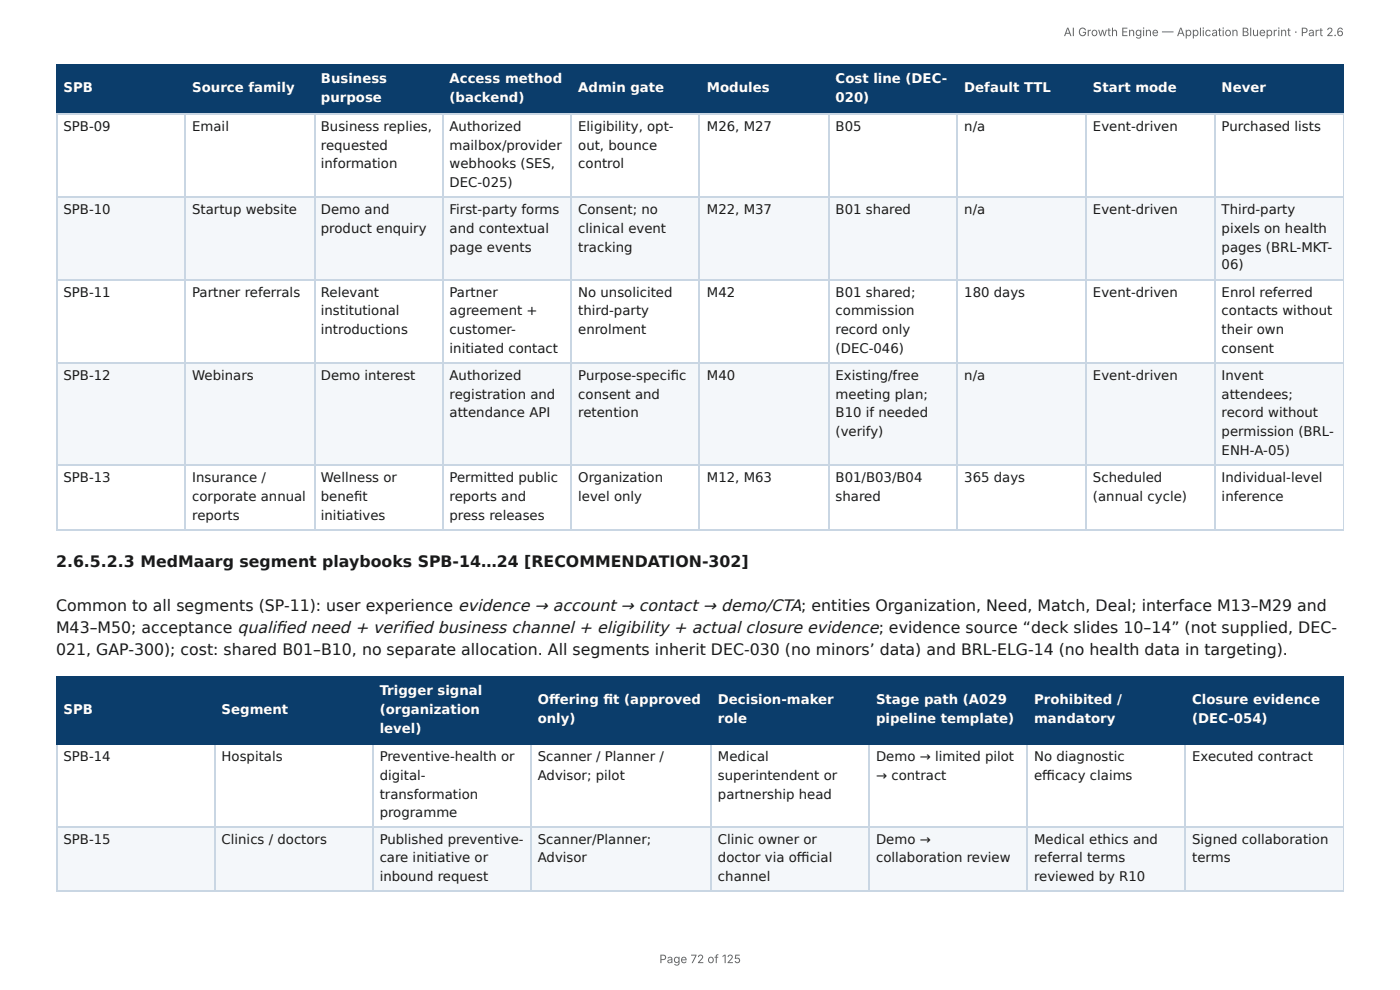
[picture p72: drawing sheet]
<svg xmlns="http://www.w3.org/2000/svg" width="297mm" height="210mm" viewBox="0 0 297 210" stroke-linecap="round" stroke-linejoin="round" font-family="sans-serif">
<defs><g id="words">
<g font-size="3.3" fill="#1a1a1a">
<text x="11.9" y="120.4">2.6.5.2.3 MedMaarg segment playbooks SPB-14…24 [RECOMMENDATION-302]</text>
<text x="11.9" y="129.6">Common to all segments (SP-11): user experience evidence → account → contact → demo/CTA; entities Organization, Need, Match, Deal; interface M13–M29 and</text>
<text x="11.9" y="134.4">M43–M50; acceptance qualifi ed need + verifi ed business channel + eligibility + actual closure evidence; evidence source “deck slides 10–14” (not supplied, DEC-</text>
<text x="11.9" y="139.2">021, GAP-300); cost: shared B01–B10, no separate allocation. All segments inherit DEC-030 (no minors’ data) and BRL-ELG-14 (no health data in targeting).</text>
</g>
<g font-size="2.8" fill="#fff">
<text x="68.2" y="17.7">Business</text>
<text x="95.5" y="17.7">Access method</text>
<text x="177.5" y="17.7">Cost line (DEC-</text>
<text x="13.5" y="19.6">SPB</text>
<text x="40.8" y="19.6">Source family</text>
<text x="68.2" y="21.7">purpose</text>
<text x="95.5" y="21.7">(backend)</text>
<text x="122.8" y="19.6">Admin gate</text>
<text x="150.1" y="19.6">Modules</text>
<text x="177.5" y="21.7">020)</text>
<text x="204.8" y="19.6">Default TTL</text>
<text x="232.1" y="19.6">Start mode</text>
<text x="259.5" y="19.6">Never</text>
<text x="80.6" y="147.6">Trigger signal</text>
<text x="114.2" y="149.5">Off ering fi t (approved</text>
<text x="152.5" y="149.5">Decision-maker</text>
<text x="186.1" y="149.5">Stage path (A029</text>
<text x="219.6" y="149.5">Prohibited /</text>
<text x="253.2" y="149.5">Closure evidence</text>
<text x="13.5" y="151.6">SPB</text>
<text x="47.1" y="151.6">Segment</text>
<text x="80.6" y="151.6">(organization</text>
<text x="80.6" y="155.6">level)</text>
<text x="114.2" y="153.5">only)</text>
<text x="152.5" y="153.5">role</text>
<text x="186.1" y="153.5">pipeline template)</text>
<text x="219.6" y="153.5">mandatory</text>
<text x="253.2" y="153.5">(DEC-054)</text>
</g>
<g font-size="2.8" fill="#1a1a1a">
<text x="13.5" y="27.8">SPB-09</text>
<text x="40.8" y="27.8">Email</text>
<text x="68.2" y="27.8">Business replies,</text>
<text x="95.5" y="27.8">Authorized</text>
<text x="122.8" y="27.8">Eligibility, opt-</text>
<text x="150.1" y="27.8">M26, M27</text>
<text x="177.5" y="27.8">B05</text>
<text x="204.8" y="27.8">n/a</text>
<text x="232.1" y="27.8">Event-driven</text>
<text x="259.5" y="27.8">Purchased lists</text>
<text x="68.2" y="31.7">requested</text>
<text x="68.2" y="35.7">information</text>
<text x="95.5" y="31.7">mailbox/provider</text>
<text x="95.5" y="35.7">webhooks (SES,</text>
<text x="122.8" y="31.7">out, bounce</text>
<text x="122.8" y="35.7">control</text>
<text x="95.5" y="39.7">DEC-025)</text>
<text x="13.5" y="45.5">SPB-10</text>
<text x="40.8" y="45.5">Startup website</text>
<text x="68.2" y="45.5">Demo and</text>
<text x="95.5" y="45.5">First-party forms</text>
<text x="122.8" y="45.5">Consent; no</text>
<text x="150.1" y="45.5">M22, M37</text>
<text x="177.5" y="45.5">B01 shared</text>
<text x="204.8" y="45.5">n/a</text>
<text x="232.1" y="45.5">Event-driven</text>
<text x="259.5" y="45.5">Third-party</text>
<text x="68.2" y="49.5">product enquiry</text>
<text x="95.5" y="49.5">and contextual</text>
<text x="95.5" y="53.4">page events</text>
<text x="122.8" y="49.5">clinical event</text>
<text x="122.8" y="53.4">tracking</text>
<text x="259.5" y="49.5">pixels on health</text>
<text x="259.5" y="53.4">pages (BRL-MKT-</text>
<text x="259.5" y="57.1">06)</text>
<text x="13.5" y="63">SPB-11</text>
<text x="40.8" y="63">Partner referrals</text>
<text x="68.2" y="63">Relevant</text>
<text x="95.5" y="63">Partner</text>
<text x="122.8" y="63">No unsolicited</text>
<text x="150.1" y="63">M42</text>
<text x="177.5" y="63">B01 shared;</text>
<text x="204.8" y="63">180 days</text>
<text x="232.1" y="63">Event-driven</text>
<text x="259.5" y="63">Enrol referred</text>
<text x="68.2" y="66.9">institutional</text>
<text x="68.2" y="70.9">introductions</text>
<text x="95.5" y="66.9">agreement +</text>
<text x="95.5" y="70.9">customer-</text>
<text x="122.8" y="66.9">third-party</text>
<text x="122.8" y="70.9">enrolment</text>
<text x="177.5" y="66.9">commission</text>
<text x="177.5" y="70.9">record only</text>
<text x="259.5" y="66.9">contacts without</text>
<text x="259.5" y="70.9">their own</text>
<text x="95.5" y="74.9">initiated contact</text>
<text x="177.5" y="74.9">(DEC-046)</text>
<text x="259.5" y="74.9">consent</text>
<text x="13.5" y="80.7">SPB-12</text>
<text x="40.8" y="80.7">Webinars</text>
<text x="68.2" y="80.7">Demo interest</text>
<text x="95.5" y="80.7">Authorized</text>
<text x="122.8" y="80.7">Purpose-specifi c</text>
<text x="150.1" y="80.7">M40</text>
<text x="177.5" y="80.7">Existing/free</text>
<text x="204.8" y="80.7">n/a</text>
<text x="232.1" y="80.7">Event-driven</text>
<text x="259.5" y="80.7">Invent</text>
<text x="95.5" y="84.7">registration and</text>
<text x="95.5" y="88.6">attendance API</text>
<text x="122.8" y="84.7">consent and</text>
<text x="122.8" y="88.6">retention</text>
<text x="177.5" y="84.7">meeting plan;</text>
<text x="177.5" y="88.6">B10 if needed</text>
<text x="259.5" y="84.7">attendees;</text>
<text x="259.5" y="88.6">record without</text>
<text x="177.5" y="92.6">(verify)</text>
<text x="259.5" y="92.6">permission (BRL-</text>
<text x="259.5" y="96.6">ENH-A-05)</text>
<text x="13.5" y="102.4">SPB-13</text>
<text x="40.8" y="102.4">Insurance /</text>
<text x="40.8" y="106.4">corporate annual</text>
<text x="68.2" y="102.4">Wellness or</text>
<text x="68.2" y="106.4">benefi t</text>
<text x="95.5" y="102.4">Permitted public</text>
<text x="95.5" y="106.4">reports and</text>
<text x="122.8" y="102.4">Organization</text>
<text x="122.8" y="106.4">level only</text>
<text x="150.1" y="102.4">M12, M63</text>
<text x="177.5" y="102.4">B01/B03/B04</text>
<text x="177.5" y="106.4">shared</text>
<text x="204.8" y="102.4">365 days</text>
<text x="232.1" y="102.4">Scheduled</text>
<text x="232.1" y="106.4">(annual cycle)</text>
<text x="259.5" y="102.4">Individual-level</text>
<text x="259.5" y="106.4">inference</text>
<text x="40.8" y="110.3">reports</text>
<text x="68.2" y="110.3">initiatives</text>
<text x="95.5" y="110.3">press releases</text>
<text x="13.5" y="161.7">SPB-14</text>
<text x="47.1" y="161.7">Hospitals</text>
<text x="80.6" y="161.7">Preventive-health or</text>
<text x="114.2" y="161.7">Scanner / Planner /</text>
<text x="152.5" y="161.7">Medical</text>
<text x="186.1" y="161.7">Demo → limited pilot</text>
<text x="219.6" y="161.7">No diagnostic</text>
<text x="253.2" y="161.7">Executed contract</text>
<text x="80.6" y="165.6">digital-</text>
<text x="114.2" y="165.6">Advisor; pilot</text>
<text x="152.5" y="165.6">superintendent or</text>
<text x="186.1" y="165.6">→ contract</text>
<text x="219.6" y="165.6">effi cacy claims</text>
<text x="80.6" y="169.6">transformation</text>
<text x="80.6" y="173.6">programme</text>
<text x="152.5" y="169.6">partnership head</text>
<text x="13.5" y="179.1">SPB-15</text>
<text x="47.1" y="179.1">Clinics / doctors</text>
<text x="80.6" y="179.1">Published preventive-</text>
<text x="114.2" y="179.1">Scanner/Planner;</text>
<text x="152.5" y="179.1">Clinic owner or</text>
<text x="186.1" y="179.1">Demo →</text>
<text x="219.6" y="179.1">Medical ethics and</text>
<text x="253.2" y="179.1">Signed collaboration</text>
<text x="80.6" y="183.1">care initiative or</text>
<text x="114.2" y="183.1">Advisor</text>
<text x="152.5" y="183.1">doctor via offi cial</text>
<text x="186.1" y="183.1">collaboration review</text>
<text x="219.6" y="183.1">referral terms</text>
<text x="253.2" y="183.1">terms</text>
<text x="80.6" y="187.1">inbound request</text>
<text x="152.5" y="187.1">channel</text>
<text x="219.6" y="187.1">reviewed by R10</text>
</g>
<g font-size="2.5" fill="#666">
<text x="225.9" y="7.7">AI Growth Engine — Application Blueprint · Part 2.6</text>
<text x="140" y="204.5">Page 72 of 125</text>
</g>
</g></defs>
<g fill="#0b3d6b">
<path d="M12.2 14h27.2v10.1h-27.2z"/>
<path d="M39.4 14h27.3v10.1h-27.3z"/>
<path d="M66.7 14h27.2v10.1h-27.2z"/>
<path d="M93.9 14h27.5v10.1h-27.5z"/>
<path d="M121.4 14h27.3v10.1h-27.3z"/>
<path d="M148.7 14h27.2v10.1h-27.2z"/>
<path d="M175.9 14h27.6v10.1h-27.6z"/>
<path d="M203.5 14h27.2v10.1h-27.2z"/>
<path d="M230.7 14h27.3v10.1h-27.3z"/>
<path d="M258 14h27.4v10.1h-27.4z"/>
</g>
<g fill="#f4f7fa">
<path d="M12.2 41.8h27.2v17.7h-27.2z"/>
<path d="M39.4 41.8h27.3v17.7h-27.3z"/>
<path d="M66.7 41.8h27.2v17.7h-27.2z"/>
<path d="M93.9 41.8h27.5v17.7h-27.5z"/>
<path d="M121.4 41.8h27.3v17.7h-27.3z"/>
<path d="M148.7 41.8h27.2v17.7h-27.2z"/>
<path d="M175.9 41.8h27.6v17.7h-27.6z"/>
<path d="M203.5 41.8h27.2v17.7h-27.2z"/>
<path d="M230.7 41.8h27.3v17.7h-27.3z"/>
<path d="M258 41.8h27.4v17.7h-27.4z"/>
<path d="M12.2 77.3h27.2v21.4h-27.2z"/>
<path d="M39.4 77.3h27.3v21.4h-27.3z"/>
<path d="M66.7 77.3h27.2v21.4h-27.2z"/>
<path d="M93.9 77.3h27.5v21.4h-27.5z"/>
<path d="M121.4 77.3h27.3v21.4h-27.3z"/>
<path d="M148.7 77.3h27.2v21.4h-27.2z"/>
<path d="M175.9 77.3h27.6v21.4h-27.6z"/>
<path d="M203.5 77.3h27.2v21.4h-27.2z"/>
<path d="M230.7 77.3h27.3v21.4h-27.3z"/>
<path d="M258 77.3h27.4v21.4h-27.4z"/>
</g>
<path d="M11.9 13.9h273.5M12 13.8v10.5M39.3 13.8v10.5M66.8 13.8v10.5M94.1 13.8v10.5M121.3 13.8v10.5M148.6 13.8v10.5M176.1 13.8v10.5M203.3 13.8v10.5M230.6 13.8v10.5M258.1 13.8v10.5M11.9 24.2h273.5" fill="none" stroke="#0b3d6b" stroke-width=".26"/>
<path d="M285.3 13.8v10.5" fill="none" stroke="#0b3d6b" stroke-width=".21"/>
<g fill="none" stroke="#c9d6e3" stroke-width=".26">
<path d="M11.9 24.2h273.5M12 24.3v88.4M39.3 24.3v88.4M66.8 24.3v88.4M94.1 24.3v88.4M121.3 24.3v88.4M148.6 24.3v88.4M176.1 24.3v88.4M203.3 24.3v88.4M230.6 24.3v88.4M258.1 24.3v88.4M11.9 41.9h273.5"/>
<path d="M11.9 59.4h273.5M11.9 77.1h273.5M11.9 98.8h273.5M11.9 112.6h273.5"/>
</g>
<path d="M285.3 24.3v88.4" fill="none" stroke="#c9d6e3" stroke-width=".21"/>
<g fill="#0b3d6b">
<path d="M12.2 143.7h33.3v14.3h-33.3z"/>
<path d="M45.5 143.7h33.6v14.3h-33.6z"/>
<path d="M79.1 143.7h33.6v14.3h-33.6z"/>
<path d="M112.7 143.7h38.4v14.3h-38.4z"/>
<path d="M151.1 143.7h33.6v14.3h-33.6z"/>
<path d="M184.7 143.7h33.6v14.3h-33.6z"/>
<path d="M218.3 143.7h33.6v14.3h-33.6z"/>
<path d="M251.9 143.7h33.5v14.3h-33.5z"/>
</g>
<g fill="#f4f7fa">
<path d="M12.2 175.7h33.3v13.7h-33.3z"/>
<path d="M45.5 175.7h33.6v13.7h-33.6z"/>
<path d="M79.1 175.7h33.6v13.7h-33.6z"/>
<path d="M112.7 175.7h38.4v13.7h-38.4z"/>
<path d="M151.1 175.7h33.6v13.7h-33.6z"/>
<path d="M184.7 175.7h33.6v13.7h-33.6z"/>
<path d="M218.3 175.7h33.6v13.7h-33.6z"/>
<path d="M251.9 175.7h33.5v13.7h-33.5z"/>
</g>
<path d="M11.9 143.8h273.5M11.9 158.1h273.5M12 143.7v14.5M45.6 143.7v14.5M79.2 143.7v14.5M112.8 143.7v14.5M150.9 143.7v14.5M184.5 143.7v14.5M218.1 143.7v14.5M251.8 143.7v14.5" fill="none" stroke="#0b3d6b" stroke-width=".26"/>
<path d="M285.3 143.7v14.5" fill="none" stroke="#0b3d6b" stroke-width=".21"/>
<path d="M12 158.2v31.2M45.6 158.2v31.2M79.2 158.2v31.2M112.8 158.2v31.2M150.9 158.2v31.2M184.5 158.2v31.2M218.1 158.2v31.2M251.8 158.2v31.2M11.9 175.6h273.5M11.9 189.3h273.5" fill="none" stroke="#c9d6e3" stroke-width=".26"/>
<path d="M285.3 158.2v31.2" fill="none" stroke="#c9d6e3" stroke-width=".21"/>
<use href="#words"/>
</svg>
